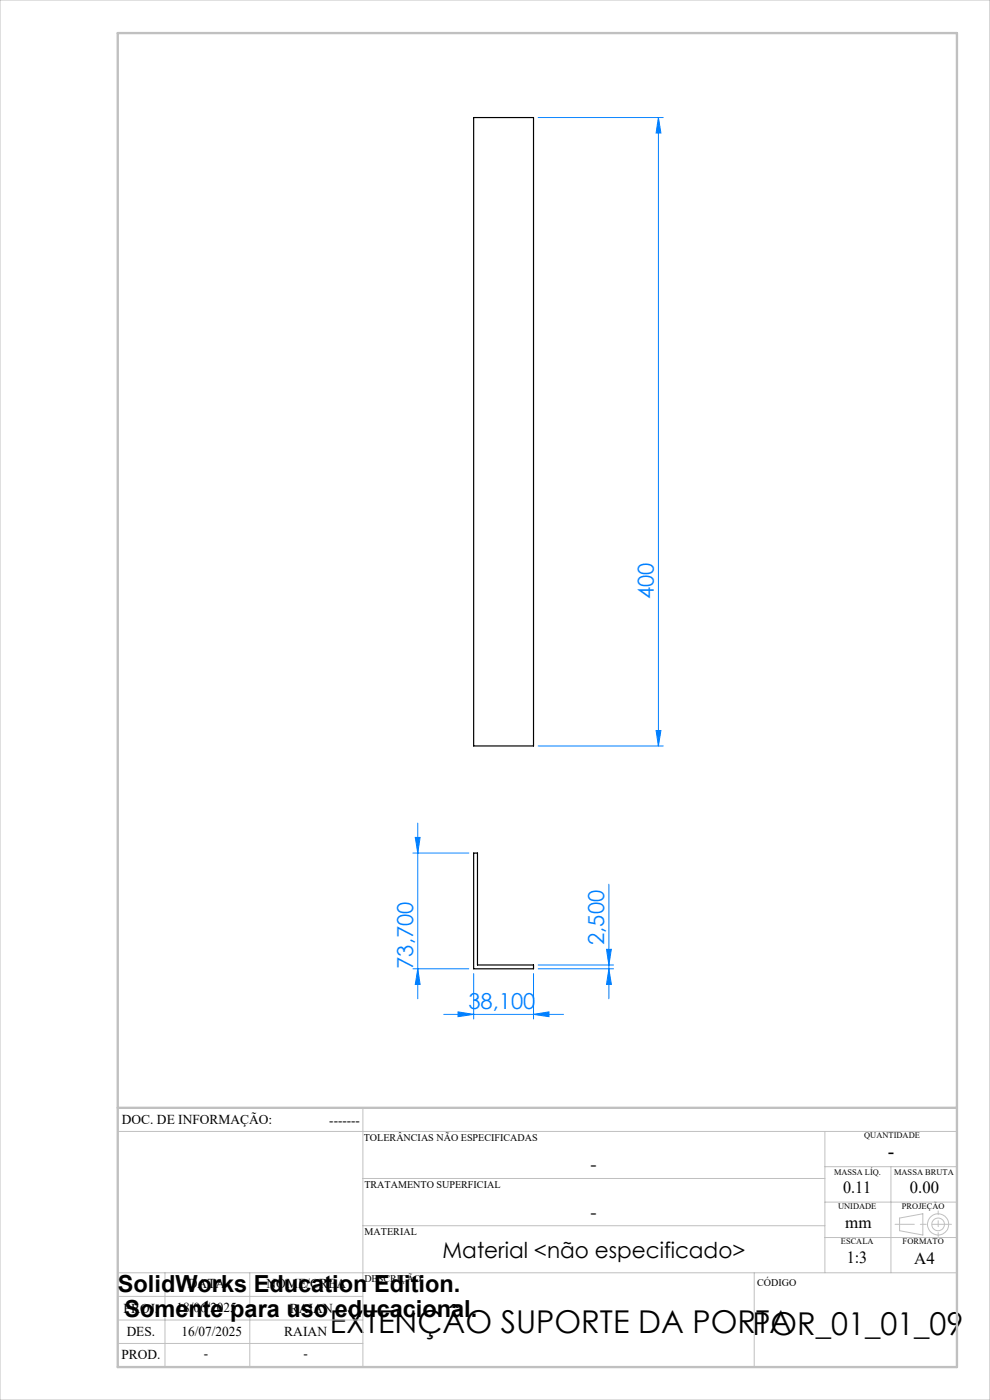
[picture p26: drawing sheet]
<svg xmlns="http://www.w3.org/2000/svg" width="210mm" height="297mm" viewBox="0 0 210 297" stroke-linecap="round" stroke-linejoin="round" font-family="sans-serif">
<defs><g id="words">
<g font-size="6.7">
<text x="69.9" y="282.7">EXTENÇÂO SUPORTE DA PORTA</text>
<text x="159.6" y="283.1">POR_01_01_09</text>
</g>
<g font-size="5">
<text x="25" y="274">SolidWorks Education Edition.</text>
<text x="26.4" y="279.5">Somente para uso educacional.</text>
</g>
<g font-size="4.7" fill="#0080ff">
<text x="138.7" y="127.1" transform="rotate(-90 138.7 127.1)">400</text>
<text x="128.2" y="200.5" transform="rotate(-90 128.2 200.5)">2,500</text>
<text x="87.6" y="205.5" transform="rotate(-90 87.6 205.5)">73,700</text>
<text x="99.4" y="214.2">38,100</text>
</g>
<text font-size="4.7" x="93.9" y="266.8">Material &lt;não especificado&gt;</text>
<text font-size="4.3" x="188.3" y="245.8">-</text>
<g font-size="4">
<text x="125.2" y="248.4">-</text>
<text x="125.2" y="258.6">-</text>
</g>
<g font-size="3.6">
<text x="178.8" y="253.1">0.11</text>
<text x="193" y="253.1">0.00</text>
<text x="179.3" y="260.6">mm</text>
<text x="179.6" y="267.9">1:3</text>
<text x="193.9" y="268.1">A4</text>
</g>
<g font-size="2.9">
<text x="25.9" y="238.4">DOC. DE INFORMAÇÃO:</text>
<text x="69.8" y="238.6">-------</text>
<text x="39.9" y="273.2">DATA</text>
<text x="56.5" y="273.2">NOME/CREA</text>
<text x="26.2" y="278.6">PROJ.</text>
<text x="37.4" y="278.2">18/06/2025</text>
<text x="61.5" y="278.6">RAIAN</text>
<text x="26.9" y="283.4">DES.</text>
<text x="38.5" y="283.4">16/07/2025</text>
<text x="60.3" y="283.4">RAIAN</text>
<text x="25.7" y="288.3">PROD.</text>
<text x="43.3" y="288">-</text>
<text x="64.4" y="288">-</text>
</g>
<g font-size="2.2">
<text x="77.2" y="242.1">TOLERÂNCIAS NÃO ESPECIFICADAS</text>
<text x="77.3" y="251.9">TRATAMENTO SUPERFICIAL</text>
<text x="77.3" y="261.9">MATERIAL</text>
<text x="77.3" y="272.1">DESCRIÇÃO</text>
<text x="160.6" y="272.8">CÓDIGO</text>
</g>
<g font-size="1.8">
<text x="183.3" y="241.4">QUANTIDADE</text>
<text x="176.9" y="249.2">MASSA LÍQ.</text>
<text x="189.7" y="249.2">MASSA BRUTA</text>
<text x="177.8" y="256.5">UNIDADE</text>
<text x="191.3" y="256.5">PROJEÇÃO</text>
<text x="178.4" y="264">ESCALA</text>
<text x="191.5" y="264">FORMATO</text>
</g>
</g></defs>
<g fill="none" stroke="#c0c0c0" stroke-width=".21">
<path d="M0 0h210v297h-210zM77 235v55M25 240h178M77 250h98M175 240v30M175 255h28M175 247.5h28M189 247.5v22.5M190.8 258.4l5-.9v4.5l-5-.9zM25 275h52M25 270h178M35 270v20"/>
<path d="M53 270v20M77 260h98M160 270v20M175 262.5h28M25 285h52M25 280h52"/>
<circle cx="199" cy="259.7" r="1.34"/>
<circle cx="199" cy="259.7" r="2.25"/>
</g>
<g fill="none" stroke="#0080ff" stroke-width=".21">
<path d="M114.2 24.9h26.5M139.7 24.9l.5 3.3h-1zM139.7 24.9v133.4M114.2 158.3h26.5M139.2 155h1l-.5 3.3zM88.1 177.7h1l-.5 3.3zM88.6 174.6v37.3M87.6 181h11.8M129.2 187.6v24.3M87.6 205.5h11.8M88.6 205.5l.5 3.3h-1zM94.1 215.2h25.4"/>
<path d="M97.2 214.7l3.3 .5-3.3 .5zM100.5 206.5v9.7M113.2 215.2l3.3-.5v1zM113.2 206.5v9.7M114.2 205.5h15.9M114.2 204.7h15.9M128.7 201.4h1l-.5 3.3zM129.2 205.5l.5 3.3h-1z"/>
</g>
<path d="M201.8 259.7h-11.9" fill="none" stroke="#c0c0c0" stroke-width=".21" stroke-dasharray="15.2 1.3 1.3 1.3" stroke-dashoffset="11.2"/>
<path d="M199 256.9v5.4" fill="none" stroke="#c0c0c0" stroke-width=".21" stroke-dasharray="15.2 1.3 1.3 1.3" stroke-dashoffset="14.4"/>
<path d="M25 7h178v283h-178zM25 235h178" fill="none" stroke="#c0c0c0" stroke-width=".5"/>
<g fill="#0080ff">
<path d="M129.2 205.5l.5 3.3h-1zM128.7 201.4h1l-.5 3.3z"/>
<path d="M88.1 177.7h1l-.5 3.3zM88.6 205.5l.5 3.3h-1zM139.7 24.9l.5 3.3h-1zM139.2 155h1l-.5 3.3z"/>
<path d="M97.2 214.7l3.3 .5-3.3 .5zM113.2 215.2l3.3-.5v1z"/>
</g>
<path d="M100.5 24.9h12.7v133.4h-12.7zM100.5 181h.8v23.7h11.9v.8h-12.7z" fill="none" stroke="#000" stroke-width=".25"/>
<use href="#words"/>
</svg>
